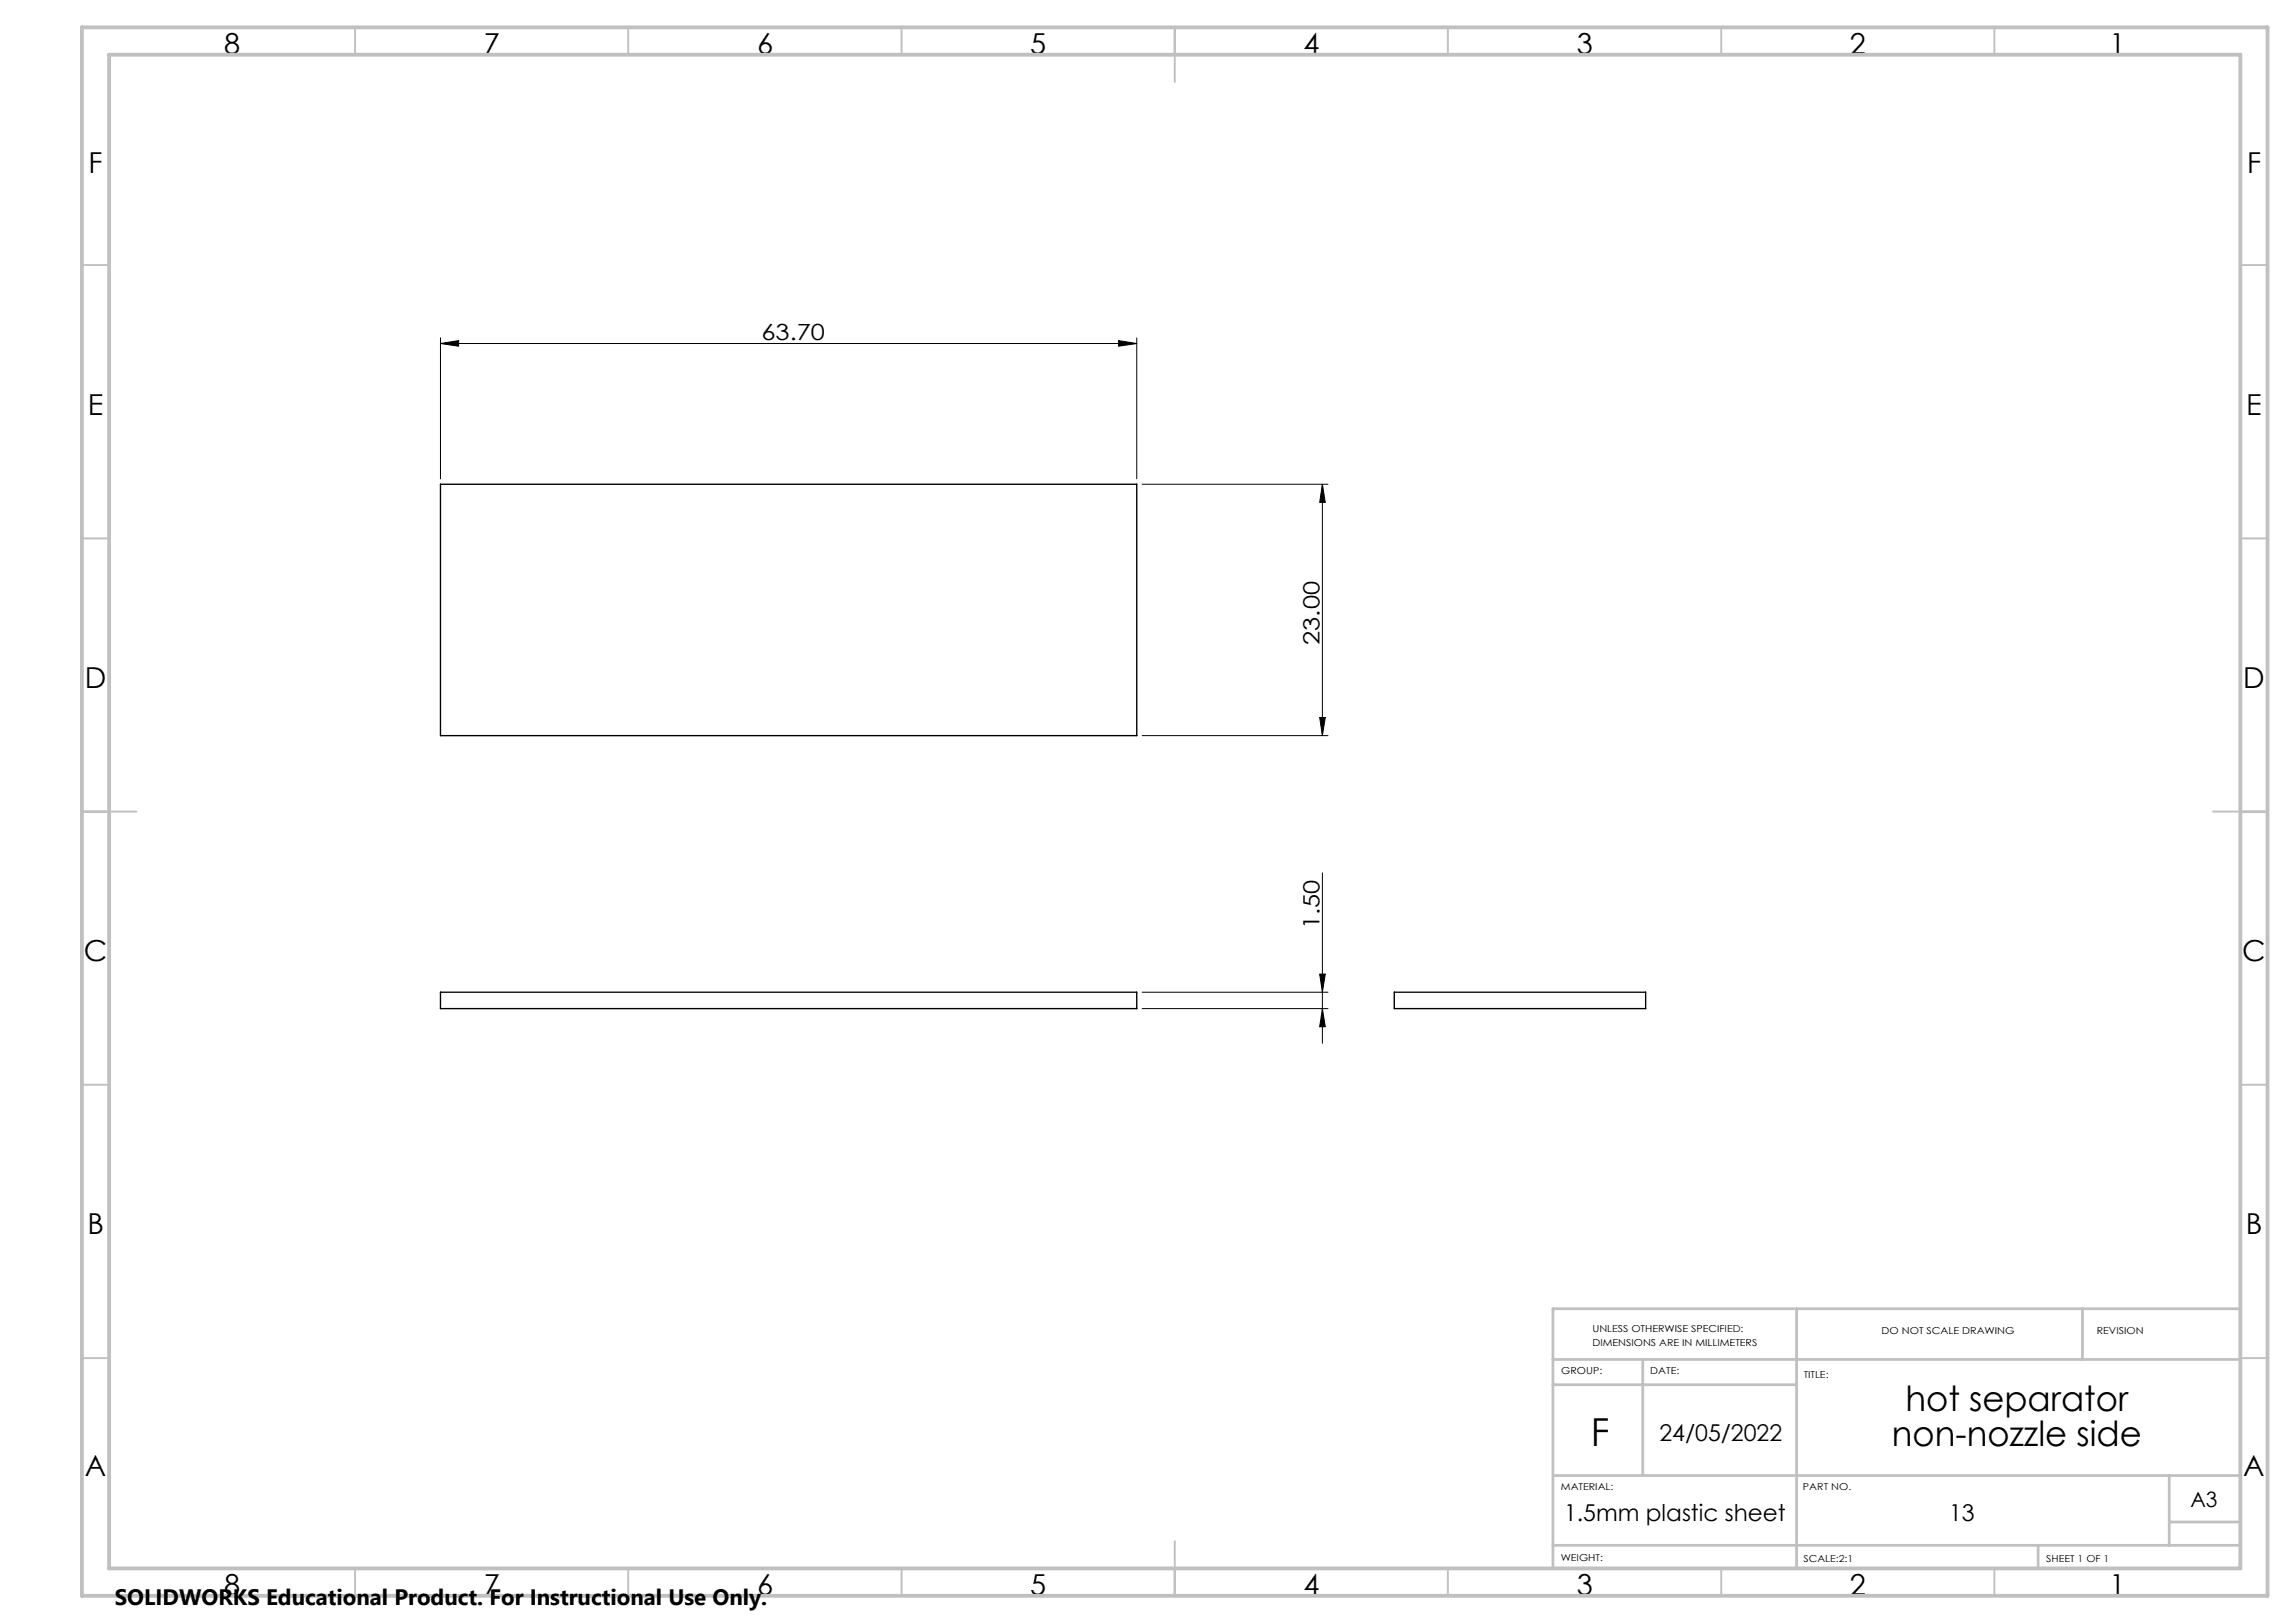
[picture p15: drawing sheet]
<svg xmlns="http://www.w3.org/2000/svg" width="420mm" height="297mm" viewBox="0 0 420 297" stroke-linecap="round" stroke-linejoin="round" font-family="sans-serif">
<defs><g id="words">
<text font-size="7.1" x="291.2" y="264.6">F</text>
<g font-size="6.3">
<text x="348.7" y="258.2">hot separator</text>
<text x="346.2" y="264.6">non-nozzle side</text>
</g>
<g font-size="5.3">
<text x="41" y="9.9">8</text>
<text x="88.5" y="9.9">7</text>
<text x="138.5" y="9.9">6</text>
<text x="188.5" y="9.9">5</text>
<text x="238.5" y="9.9">4</text>
<text x="288.5" y="9.9">3</text>
<text x="338.5" y="9.9">2</text>
<text x="386" y="9.9">1</text>
<text x="16.2" y="31.7">F</text>
<text x="411.2" y="31.7">F</text>
<text x="16.1" y="75.9">E</text>
<text x="411.1" y="75.9">E</text>
<text x="15.5" y="125.9">D</text>
<text x="410.5" y="125.9">D</text>
<text x="15.4" y="175.9">C</text>
<text x="410.4" y="175.9">C</text>
<text x="16" y="225.9">B</text>
<text x="411" y="225.9">B</text>
<text x="15.5" y="270.2">A</text>
<text x="410.5" y="270.2">A</text>
<text x="41" y="291.9">8</text>
<text x="88.5" y="291.9">7</text>
<text x="138.5" y="291.9">6</text>
<text x="188.5" y="291.9">5</text>
<text x="238.5" y="291.9">4</text>
<text x="288.5" y="291.9">3</text>
<text x="338.5" y="291.9">2</text>
<text x="386" y="291.9">1</text>
</g>
<g font-size="4.2">
<text x="303.7" y="263.7">24/05/2022</text>
<text x="286.2" y="278.3">1.5mm plastic sheet</text>
<text x="356.7" y="278.3">13</text>
</g>
<g font-size="4.1">
<text x="139.4" y="62.3">63.70</text>
<text x="241.5" y="118" transform="rotate(-90 241.5 118)">23.00</text>
<text x="241.5" y="170.1" transform="rotate(-90 241.5 170.1)">1.50</text>
<text x="21" y="293.7">SOLIDWORKS Educational Product. For Instructional Use Only.</text>
</g>
<text font-size="3.9" x="400.9" y="275.8">A3</text>
<g font-size="1.7">
<text x="291.4" y="243.7">UNLESS OTHERWISE SPECIFIED:</text>
<text x="344.3" y="244.1">DO NOT SCALE DRAWING</text>
<text x="383.7" y="244.1">REVISION</text>
<text x="285.7" y="251.5">GROUP:</text>
<text x="291.4" y="246.2">DIMENSIONS ARE IN MILLIMETERS</text>
<text x="302" y="251.5">DATE:</text>
<text x="330.1" y="252.1">TITLE:</text>
<text x="285.6" y="272.7">MATERIAL:</text>
<text x="330" y="272.7">PART NO.</text>
<text x="285.6" y="285.7">WEIGHT:</text>
<text x="330.1" y="285.8">SCALE:2:1</text>
<text x="374.5" y="285.8">SHEET 1 OF 1</text>
</g>
</g></defs>
<g fill="none" stroke="#000" stroke-width=".18">
<path d="M80.6 62.9l3.3-.6v1.1zM80.6 61.8v25.8M80.6 62.9h127.4M204.7 62.3l3.3 .6-3.3 .5zM208 61.8v25.8M209 88.6h34M242 88.6l.5 3.3h-1zM242 88.6v46M209 134.6h34M241.5 131.3h1l-.5 3.3zM242 159.7v31.2M241.5 178.3h1l-.5 3.3z"/>
<path d="M209 181.6h34M209 184.6h34M242 184.6l.5 3.3h-1z"/>
</g>
<g fill="none" stroke="#c0c0c0" stroke-width=".35">
<path d="M65 5v5M115 5v5M165 5v5M215 5v10M265 5v5M315 5v5M365 5v5M15 48.5h5M410 48.5h5M15 98.5h5M410 98.5h5M15 148.5h10"/>
<path d="M405 148.5h10M15 198.5h5M410 198.5h5M15 248.5h5M410 248.5h5M65 287v5M115 287v5M165 287v5M215 282v10M265 287v5M315 287v5M365 287v5"/>
</g>
<path d="M328.8 239.5v47.5M381.1 239.5v9.3M410 239.5h-125.8v47.5M284.2 248.8h125.8M284.2 253.4h44.6M300.6 248.8v21.2M284.6 270h125.4M397 270v12.8M397 278.5h13M284.2 282.8h125.8M373 282.8v4.2" fill="none" stroke="#c0c0c0" stroke-width=".5"/>
<path d="M15 5h400v287h-400zM20 10h390v277h-390z" fill="none" stroke="#c0c0c0" stroke-width=".7"/>
<g fill="#000">
<path d="M204.7 62.3l3.3 .6-3.3 .5zM80.6 62.9l3.3-.6v1.1z"/>
<path d="M241.5 131.3h1l-.5 3.3zM242 88.6l.5 3.3h-1z"/>
<path d="M241.5 178.3h1l-.5 3.3zM242 184.6l.5 3.3h-1z"/>
</g>
<path d="M80.6 88.6h127.4v46h-127.4zM80.6 181.6h127.4v3h-127.4zM255.2 181.6h46v3h-46z" fill="none" stroke="#000" stroke-width=".25"/>
<use href="#words"/>
</svg>
